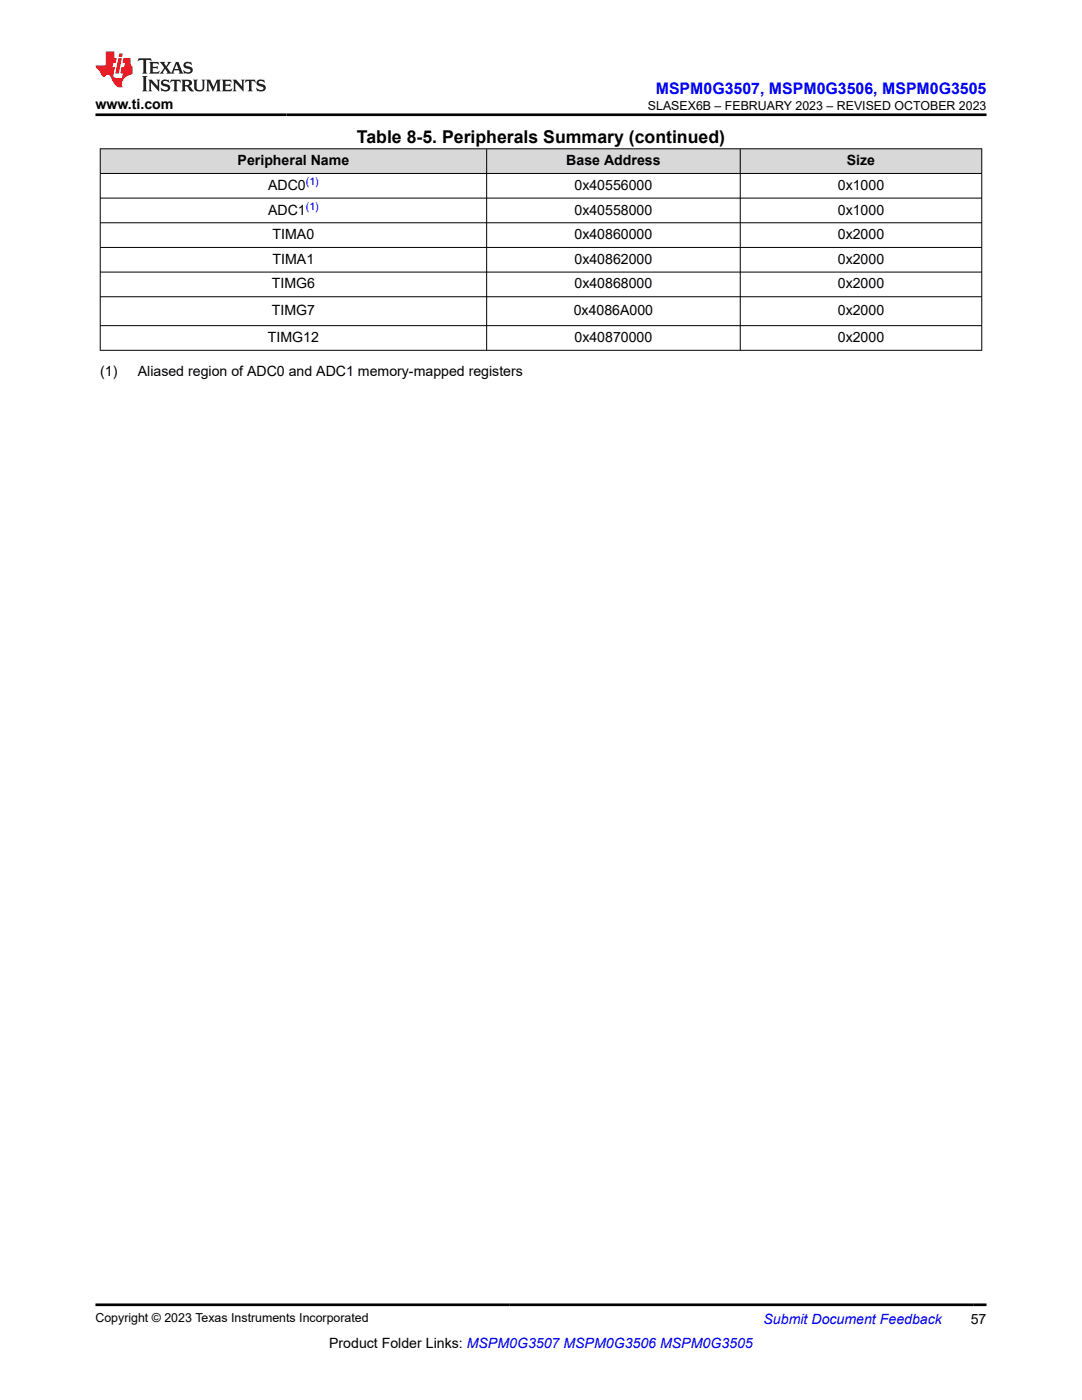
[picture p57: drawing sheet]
<svg xmlns="http://www.w3.org/2000/svg" width="216mm" height="279mm" viewBox="0 0 216 279" stroke-linecap="round" stroke-linejoin="round" font-family="sans-serif">
<defs><g id="words">
<text font-size="3.5" x="71.2" y="28.5">Table 8-5. Peripherals Summary (continued)</text>
<text font-size="3.2" fill="#00f" x="130.9" y="18.7">MSPM0G3507, MSPM0G3506, MSPM0G3505</text>
<g font-size="2.8">
<text x="19" y="21.8">www.ti.com</text>
<text x="47.4" y="33">Peripheral Name</text>
<text x="113" y="33">Base Address</text>
<text x="169" y="33">Size</text>
<text x="53.5" y="37.9">ADC0</text>
<text x="114.6" y="37.9">0x40556000</text>
<text x="167.2" y="37.9">0x1000</text>
<text x="53.5" y="42.8">ADC1</text>
<text x="54.4" y="47.7">TIMA0</text>
<text x="114.6" y="42.8">0x40558000</text>
<text x="114.6" y="47.7">0x40860000</text>
<text x="167.2" y="42.8">0x1000</text>
<text x="167.2" y="47.7">0x2000</text>
<text x="54.4" y="52.7">TIMA1</text>
<text x="114.6" y="52.7">0x40862000</text>
<text x="167.2" y="52.7">0x2000</text>
<text x="54.2" y="57.6">TIMG6</text>
<text x="114.6" y="57.6">0x40868000</text>
<text x="167.2" y="57.6">0x2000</text>
<text x="54.2" y="62.9">TIMG7</text>
<text x="114.5" y="62.9">0x4086A000</text>
<text x="167.2" y="62.9">0x2000</text>
<text x="53.5" y="68.3">TIMG12</text>
<text x="114.6" y="68.3">0x40870000</text>
<text x="167.2" y="68.3">0x2000</text>
<text x="20" y="75.1">(1)</text>
<text x="27.5" y="75.1">Aliased region of ADC0 and ADC1 memory-mapped registers</text>
<text x="65.7" y="269">Product Folder Links: MSPM0G3507 MSPM0G3506 MSPM0G3505</text>
<text x="193.7" y="264.2">57</text>
</g>
<text font-size="2.8" fill="#00f" x="152.4" y="264.2">Submit Document Feedback</text>
<g font-size="2.5">
<text x="129.3" y="21.9">SLASEX6B – FEBRUARY 2023 – REVISED OCTOBER 2023</text>
<text x="19" y="263.9">Copyright © 2023 Texas Instruments Incorporated</text>
</g>
<g font-size="2.1" fill="#00f">
<text x="61" y="36.9">(1)</text>
<text x="61" y="41.9">(1)</text>
</g>
</g></defs>
<g fill="#d8d8d8">
<path d="M20 29.7h175.9v4.9h-175.9z" fill-rule="evenodd"/>
<path d="M20.1 29.8h76.9v4.8h-76.9z" fill-rule="evenodd"/>
<path d="M97.2 29.8h50.4v4.8h-50.4z" fill-rule="evenodd"/>
<path d="M147.8 29.8h48v4.8h-48z" fill-rule="evenodd"/>
</g>
<g fill="none" stroke="#000" stroke-width=".2">
<path d="M19.9 29.7h176.1M19.9 34.6h176.1M19.9 39.5h176.1M20 29.6v40.4M97.1 29.6v40.4M147.7 29.6v40.4M195.9 29.6v40.4M19.9 44.5h176.1M19.9 49.4h176.1M19.9 54.3h176.1M19.9 59.2h176.1M19.9 65h176.1"/>
<path d="M19.9 69.9h176.1"/>
</g>
<path d="M27.7 11.6l-.2 .6 .5-.2h.6v.1v2.2l-.2 .4h1l-.2-.4v-2.2v-.1h.5l.5 .2-.1-.6zM29.8 12.4l.2 .3v1.6l-.2 .4h1.9l.1-.6a1.08 1.08 0 0 1-1.3 .2v-.7h.6l.4 .2v-.7l-.4 .2h-.6v-.5l.2-.2a1 1 0 0 1 1 .3l-.1-.5zM31.8 12.4l1 1.1-1 1.2h.9l-.2-.2 .4-.8 .5 .8-.2 .2h1.6l-.2-.2 .1-.5h1l.1 .5-.1 .2h.9l-.2-.4-.8-1.9h-.5l-1 2.1-.8-1.1 .9-1h-.8l.2 .2-.5 .6-.3-.6 .1-.2zM35.2 12.8l.4 1h-.8zM36.8 12.5a.65 .65 0 0 0-.2 .7 .65 .65 0 0 0 .6 .5l.7 .1 .1 .3a.79 .79 0 0 1-.7 .4 .79 .79 0 0 1-.7-.5l.1 .7 .2-.1a.93 .93 0 0 0 1.1 0 .93 .93 0 0 0 .4-.9 1.46 1.46 0 0 0-1.2-.6l-.1-.3a1.09 1.09 0 0 1 1.2 .2l-.2-.6-.1 .1-.6-.2zM28.4 15.2l.2 .4v2.2l-.2 .4h1l-.2-.4v-2.2l.2-.4zM29.6 15.9l.2 .4v1.5l-.2 .4h.8l-.3-.4v-1.3l1.7 1.8v-2l.2-.4h-.8l.2 .2 .1 1.1-1.2-1.3zM32.3 16a.65 .65 0 0 0-.2 .8 .65 .65 0 0 0 .7 .4l.6 .2 .1 .2a.79 .79 0 0 1-.7 .4 .79 .79 0 0 1-.7-.5l.1 .7 .2-.1a.93 .93 0 0 0 1.1 .1 .93 .93 0 0 0 .4-1 1.46 1.46 0 0 0-1.2-.5l-.1-.4a1.09 1.09 0 0 1 1.2 .2l-.2-.6-.1 .1-.6-.1zM34.1 15.9l-.1 .6a.63 .63 0 0 1 .7-.3l.1 1.6-.3 .4h1l-.2-.4v-1.6a.66 .66 0 0 1 .8 .3l-.1-.6zM36.2 15.9l.2 .4v1.5l-.2 .4h.9l-.2-.2v-.7h.5l.1 .2a.79 .79 0 0 0 1.2 .6l-1-.9a.61 .61 0 0 0 .6-.6 .61 .61 0 0 0-.5-.7zM36.9 16.2h.2a.47 .47 0 0 1 .5 .1 .47 .47 0 0 1 .1 .5l-.2 .1-.6 .1zM38.5 15.9l.2 .2a2.27 2.27 0 0 0 .4 2 1.04 1.04 0 0 0 1.7-.7v-1.3l.2-.2h-.8l.2 .4v1.1a.6 .6 0 0 1-.6 .6 .6 .6 0 0 1-.6-.6v-1.1l.3-.4zM41.1 15.9l.2 .4v1.5l-.2 .4h.7l-.2-.4v-1.4l.9 1.9 .8-1.9v1.4l-.2 .4h1l-.3-.4v-1.5l.3-.4h-.8l-.7 1.5-.7-1.5zM44.3 15.9l.2 .4v1.5l-.2 .4h1.9l.1-.6a1.09 1.09 0 0 1-1.3 .2v-.7h.6l.4 .2v-.6l-.4 .2h-.6v-.6l.2-.1a1.01 1.01 0 0 1 1 .3l-.1-.6zM46.4 15.9l.3 .4v1.5l-.3 .4h.8l-.2-.4v-1.3l1.6 1.8v-2l.2-.4h-.7l.2 .2v1.1l-1.2-1.3zM49 15.9l-.1 .6a.63 .63 0 0 1 .8-.3v1.6l-.3 .4h1l-.2-.4v-1.6a.66 .66 0 0 1 .8 .3l-.1-.6zM51.4 16a.65 .65 0 0 0-.2 .8 .65 .65 0 0 0 .6 .4l.6 .2 .2 .2a.79 .79 0 0 1-.8 .4 .79 .79 0 0 1-.6-.5l.1 .7 .2-.1a.93 .93 0 0 0 1 .1 .93 .93 0 0 0 .5-1 1.46 1.46 0 0 0-1.3-.5l-.1-.4a1.09 1.09 0 0 1 1.3 .2l-.2-.6-.2 .1-.5-.1z" fill="#231f20"/>
<path d="M21.1 10.3v2.7h-2.1l.1 .4 .9 1a.95 .95 0 0 0 .9 .9 .59 .59 0 0 1 .6-.4 .59 .59 0 0 1 .5 .3l.4 .8a1.59 1.59 0 0 0 2.1 1.4 1.61 1.61 0 0 1 1-2.3l1-.3-.1-1.5a1.59 1.59 0 0 1-.4-1.7h-1.4l-.2 .9h.5l-.1 .9h-.5l-.2 .9v.3l.4 .1-.2 .9h-.6a.73 .73 0 0 1-1.1-.7l.3-1.5h-.5l.2-.9h.5l.2-.9h-.5v-1.3zM23.6 11.6l-.6 3.1h.7l.6-3.1zM23.8 10.7l-.1 .6h.7l.1-.6z" fill="#ed1c24"/>
<path d="M19 22.9h177.8M19 260.4h177.8" fill="none" stroke="#000" stroke-width=".53"/>
<use href="#words"/>
</svg>
